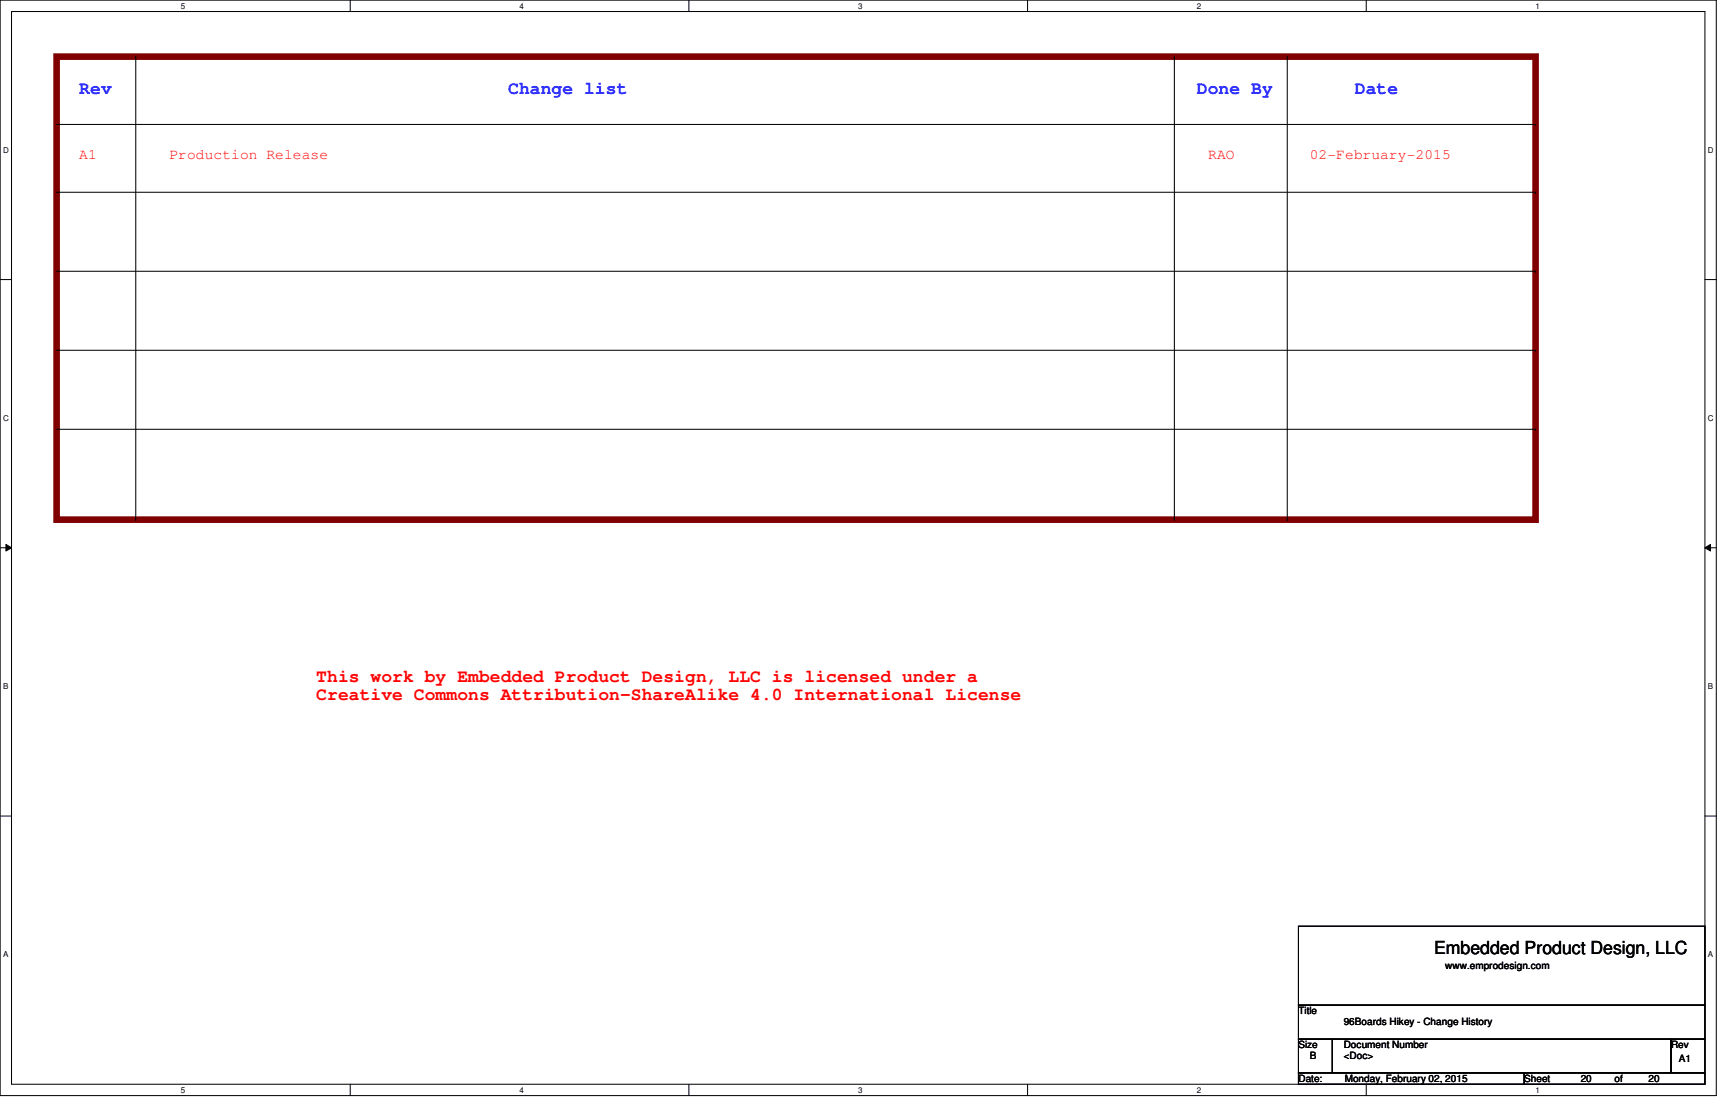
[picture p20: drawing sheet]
<svg xmlns="http://www.w3.org/2000/svg" width="432mm" height="279mm" viewBox="0 0 432 279" stroke-linecap="round" stroke-linejoin="round" font-family="sans-serif">
<defs><g id="words">
<g font-size="4.5" fill="#00f">
<text x="19.8" y="23.6">Rev</text>
<text x="126.9" y="23.6">Change list</text>
<text x="298.9" y="23.6">Done By</text>
<text x="338.4" y="23.6">Date</text>
</g>
<g font-size="4.5" fill="#f00">
<text x="79" y="170.2">This work by Embedded Product Design, LLC is licensed under a</text>
<text x="79" y="174.7">Creative Commons Attribution-ShareAlike 4.0 International License</text>
</g>
<text font-size="4.5" x="358.1" y="238.1">Embedded Product Design, LLC</text>
<g font-size="3.6" fill="#f00">
<text x="19.8" y="39.6">A1</text>
<text x="42.3" y="39.6">Production Release</text>
<text x="301.8" y="39.6">RAO</text>
<text x="327.1" y="39.6">02-February-2015</text>
</g>
<g font-size="2.5">
<text x="360.9" y="241.9">www.emprodesign.com</text>
<text x="324.3" y="253.2">Title</text>
<text x="335.6" y="256">96Boards Hikey - Change History</text>
<text x="324.3" y="261.7">Size</text>
<text x="335.6" y="261.7">Document Number</text>
<text x="417.3" y="261.7">Rev</text>
<text x="327.1" y="264.5">B</text>
<text x="335.6" y="264.5">&lt;Doc&gt;</text>
<text x="419.3" y="265.1">A1</text>
<text x="324.3" y="270.1">Date:</text>
<text x="335.8" y="270.1">Monday, February 02, 2015</text>
<text x="380.7" y="270.1">Sheet</text>
<text x="394.8" y="270.1">20</text>
<text x="403.2" y="270.1">of</text>
<text x="411.7" y="270.1">20</text>
</g>
<g font-size="2">
<text x="45.2" y="2.2">5</text>
<text x="129.8" y="2.2">4</text>
<text x="214.3" y="2.2">3</text>
<text x="298.9" y="2.2">2</text>
<text x="383.5" y="2.2">1</text>
<text x=".8" y="38.1">D</text>
<text x="426.5" y="38.1">D</text>
<text x=".8" y="105.1">C</text>
<text x="426.5" y="105.1">C</text>
<text x=".8" y="172">B</text>
<text x="426.5" y="172">B</text>
<text x=".8" y="239">A</text>
<text x="426.5" y="239">A</text>
<text x="45.2" y="272.9">5</text>
<text x="129.8" y="272.9">4</text>
<text x="214.3" y="272.9">3</text>
<text x="298.9" y="272.9">2</text>
<text x="383.5" y="272.9">1</text>
</g>
</g></defs>
<path d="M0 0h428.6v273.6h-428.6zM2.9 2.9h422.9v267.8h-422.9z" fill="none" stroke="#000" stroke-width=".25"/>
<g fill="#fff">
<path d="M45.2 .4h1.1v2.2h-1.1z"/>
<path d="M45.2 271.1h1.1v2.2h-1.1z"/>
</g>
<path d="M87.5 0v2.9M87.5 270.7v2.9" fill="none" stroke="#000" stroke-width=".25"/>
<g fill="#fff">
<path d="M129.8 .4h1.1v2.2h-1.1z"/>
<path d="M129.8 271.1h1.1v2.2h-1.1z"/>
</g>
<path d="M172 0v2.9M172 270.7v2.9" fill="none" stroke="#000" stroke-width=".25"/>
<g fill="#fff">
<path d="M214.3 .4h1.1v2.2h-1.1z"/>
<path d="M214.3 271.1h1.1v2.2h-1.1z"/>
</g>
<path d="M256.6 0v2.9M256.6 270.7v2.9" fill="none" stroke="#000" stroke-width=".25"/>
<g fill="#fff">
<path d="M298.9 .4h1.1v2.2h-1.1z"/>
<path d="M298.9 271.1h1.1v2.2h-1.1z"/>
</g>
<path d="M341.2 0v2.9M341.2 270.7v2.9" fill="none" stroke="#000" stroke-width=".25"/>
<g fill="#fff">
<path d="M383.5 .4h1.1v2.2h-1.1z"/>
<path d="M383.5 271.1h1.1v2.2h-1.1z"/>
<path d="M.8 36.3h1.4v2.3h-1.4z"/>
<path d="M426.5 36.3h1.4v2.3h-1.4z"/>
<path d="M.8 103.3h1.4v2.2h-1.4z"/>
<path d="M426.5 103.3h1.4v2.2h-1.4z"/>
</g>
<path d="M0 69.8h2.9M425.8 69.8h2.8" fill="none" stroke="#000" stroke-width=".25"/>
<g fill="#fff">
<path d="M.8 170.2h1.3v2.3h-1.3z"/>
<path d="M426.5 170.2h1.3v2.3h-1.3z"/>
</g>
<path d="M0 136.8h2.9M1.5 135.9l1.4 .9-1.4 .8zM425.8 136.8l1.4-.9v1.7zM425.8 136.8h2.8" fill="none" stroke="#000" stroke-width=".25"/>
<path d="M1.5 135.9l1.4 .9-1.4 .8zM425.8 136.8l1.4-.9v1.7z" fill="#000"/>
<g fill="#fff">
<path d="M.8 237.2h1.3v2.2h-1.3z"/>
<path d="M426.5 237.2h1.3v2.2h-1.3z"/>
</g>
<g fill="none" stroke="#000" stroke-width=".25">
<path d="M33.9 14.1v115.7M293.3 14.1v115.7M321.5 14.1v115.7M14.1 31.1h369.4M383.5 31.1h.1M14.1 48h369.4M383.5 48h.1M14.1 67.7h369.4M383.5 67.7h.1M14.1 87.5h369.4M383.5 87.5h.1M14.1 107.2h369.4"/>
<path d="M383.5 107.2h.1M33.9 129.8h.1M293.3 129.8h.1M321.5 129.8h.1M0 203.8h2.9M425.8 203.8h2.8M324.3 231.3h101.5v19.7h-101.5zM324.3 251h101.5v8.5h-101.5zM324.3 259.5h8.4v8.4h-8.4zM332.7 259.5h84.6v8.4h-84.6zM417.3 259.5h8.5v8.4h-8.5zM324.3 267.9h56.4v2.8h-56.4z"/>
<path d="M380.7 267.9h45.1v2.8h-45.1z"/>
</g>
<path d="M14.1 14.1h369.4v115.7h-369.4z" fill="none" stroke="#800000" stroke-width="1.7"/>
<use href="#words"/>
</svg>
